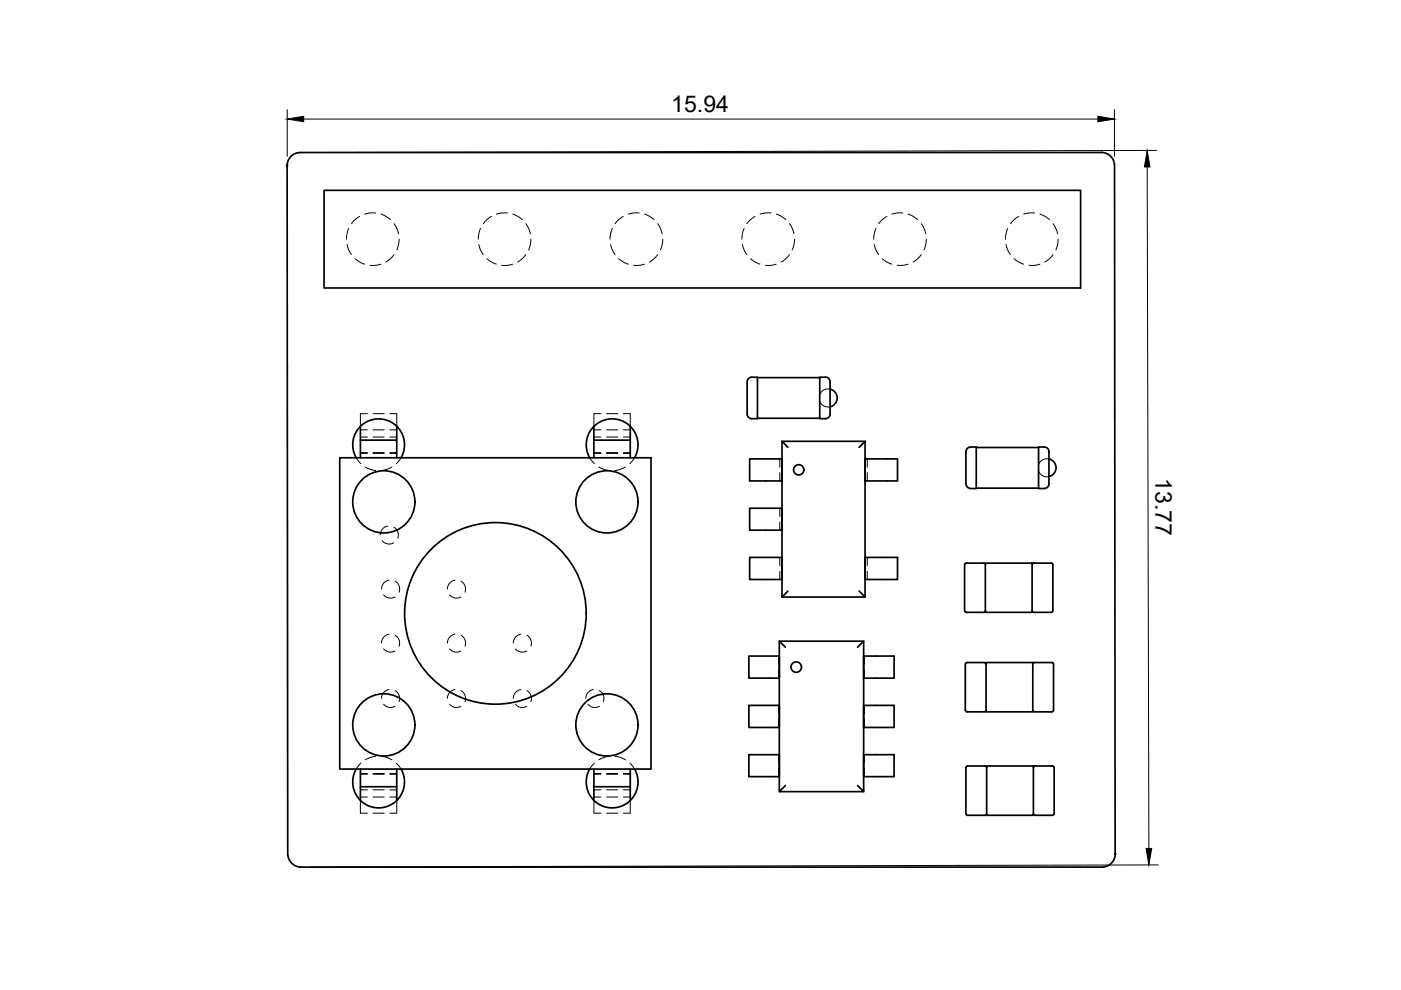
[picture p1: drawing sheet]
<svg xmlns="http://www.w3.org/2000/svg" width="297mm" height="210mm" viewBox="0 0 297 210" stroke-linecap="round" stroke-linejoin="round" font-family="sans-serif">
<defs><g id="words">
<g font-size="4.9">
<text x="142.3" y="23.7">15.94</text>
<text x="245" y="101.4" transform="rotate(90 245 101.4)">13.77</text>
</g>
</g></defs>
<!-- layer: Visible -->
<g fill="none" stroke="#000" stroke-width=".36">
<path d="M68.7 40.4h160.4v20.7h-160.4zM173.8 80h1.2a.95 .95 0 0 1 1 .9v6.9a.98 .98 0 0 1-1 1h-1.2zM72 97.1h66v66h-66zM75.5 97a5.5 5.5 0 0 1 4.8-8.2 5.5 5.5 0 0 1 4.7 8.2M76.4 97.1v-3.8h7.7v3.8M76.4 90.4v2.9M84.1 90.4v2.9M125 97a5.5 5.5 0 0 1 4.8-8.2 5.5 5.5 0 0 1 4.7 8.2M125.9 90.4v6.7M125.9 93.3h7.7v3.8M133.6 90.4v2.9M158.7 80.2a2.51 2.51 0 0 1 1.9-.2v8.7a2.39 2.39 0 0 1-1.9-.2l-.3-.7v-6.9z"/>
<path d="M158.9 97.3h6.9v4.7h-6.9zM160.6 88.7h13.2M160.6 80.1h13.2M165.8 93.6v33h17.6M167.1 94.8l-1.3-1.2h17.6v33l-1.3-1.3M176 82.5a1.92 1.92 0 0 1 1.5 1.9 1.92 1.92 0 0 1-1.5 1.8M183.4 93.6l-1.3 1.2M183.4 97.3h6.9v4.7h-6.9zM205.8 94.8h1.2v8.8h-1.2M205.8 94.8a1.02 1.02 0 0 0-1 1v6.8a.98 .98 0 0 0 1 1M207 94.9h13.2M220.2 94.8h1.2a.98 .98 0 0 1 1 1v6.8a1.02 1.02 0 0 1-1 1h-1.2z"/>
<path d="M222.4 97.3a1.92 1.92 0 0 1 1.5 1.9 1.92 1.92 0 0 1-1.5 1.8M158.9 107.8h6.9v4.6h-6.9zM158.9 118.2h6.9v4.7h-6.9zM183.4 118.2h6.9v4.7h-6.9zM204.5 119.7v9.8M204.9 119.4h3.7M204.9 119.4l-.4 .3M207 103.5h13.2M208.6 119.4l.3 .3M208.9 119.4h9.9v10.4h-9.9zM219.2 119.4h3.7M219.2 119.4l-.4 .3"/>
<path d="M222.9 119.4l.3 .3v10l-.3 .1h-3.7l-.4-.3M158.8 139.1h6.4v4.7h-6.4zM165.2 135.9v31.9h17.9M166.5 137.2l-1.3-1.3h17.9v31.9l-1.3-1.2M167.1 125.3l-1.3 1.3M183.1 135.9l-1.3 1.3M183.1 139.1h6.5v4.7h-6.5zM204.5 129.5l.4 .3h3.7l.3-.3M158.8 149.6h6.4v4.6h-6.4zM183.1 149.6h6.5v4.6h-6.5zM204.7 140.8v9.8M204.7 150.6l.3 .3"/>
<path d="M205 150.9h3.7M208.7 140.5h-3.7l-.3 .3M208.7 140.5l.4 .3M209.1 150.6l-.4 .3M209.1 140.5h9.9v10.4h-9.9zM219 150.6l.3 .3M219.3 150.9h3.7M223 140.5h-3.7l-.3 .3M223 140.5l.4 .3v9.8l-.4 .3M75.5 163.1a5.5 5.5 0 0 0 4.8 8.2 5.5 5.5 0 0 0 4.7-8.2M76.4 163.1v3.7h7.7M76.4 166.8v2.9"/>
<path d="M84.1 163.1v6.6M125 163.1a5.5 5.5 0 0 0 4.8 8.2 5.5 5.5 0 0 0 4.7-8.2M125.9 163.1v3.7h7.7v-3.7M125.9 166.8v2.9M133.6 166.8v2.9M158.8 160h6.4v4.7h-6.4zM166.5 166.6l-1.3 1.2M183.1 160h6.5v4.7h-6.5zM205.1 162.4h3.8l.3 .4M205.2 162.4l-.4 .4v9.7l.4 .4M209.2 162.4h9.9v10.5h-9.9zM209.2 172.5l-.3 .4h-3.8"/>
<path d="M219.1 172.5l.4 .4M219.5 162.4h3.6l.4 .4v9.9l-.4 .2h-3.6M219.5 162.4l-.4 .4M233.9 183.8h-170.1a2.84 2.84 0 0 1-2.8-2.7l-.1-146a2.79 2.79 0 0 1 2.8-2.8h169.8a2.77 2.77 0 0 1 2.8 2.8l.1 146a2.76 2.76 0 0 1-2.5 2.7"/>
<circle cx="169.3" cy="99.6" r="1.09"/>
<circle cx="81.4" cy="106.4" r="6.6"/>
<circle cx="128.7" cy="106.4" r="6.6"/>
<circle cx="105" cy="130.1" r="19.3"/>
<circle cx="81.4" cy="153.7" r="6.6"/>
<circle cx="128.7" cy="153.7" r="6.6"/>
<circle cx="168.8" cy="141.4" r="1.11"/>
</g>
<!-- layer: Hidden -->
<g fill="none" stroke="#000" stroke-width=".21">
<path d="M73.6 51.9l.2 .8 .7 1.3M73.9 48.4l-.3 1-.2 1.3M75.3 54.8l1.1 .9 .9 .3M76.2 45.9l-.9 .6-.8 .9M79.6 45.2h-1.2l-1.1 .2M80.8 56l-1.1 .3h-1.3M80.8 45.4l.8 .4 1.2 .8M83.5 54l-.8 .9-.9 .7M83.6 47.4l.7 1.3 .2 .9M84.6 50.7l-.1 1.3-.4 1M101.5 51.9l.2 .8 .7 1.3M101.9 48.4l-.3 1-.2 1.3"/>
<path d="M103.2 54.8l1.2 .9 .8 .3M104.2 45.9l-.9 .6-.8 .9M107.6 45.2h-1.3l-1 .2M108.7 56l-1 .3h-1.3M108.7 45.4l.9 .4 1.1 .8M111.5 54l-.8 .9-.9 .7M111.5 47.4l.7 1.3 .2 .9M112.6 50.7l-.2 1.3-.3 1M129.5 51.9l.5 1.4 .4 .7M129.8 48.4l-.3 1-.2 1.3M131.2 54.8l1.1 .9 .9 .3M132.1 45.9l-.9 .6-.8 .9"/>
<path d="M135.5 45.2h-1.2l-1.1 .2M136.6 56l-1 .3h-1.3M136.7 45.4l.8 .4 1.2 .8M139.4 47.4l.7 1.3 .3 .9M139.4 54l-.8 .9-.9 .7M140.5 50.7l-.1 1.3-.4 1M157.4 51.9l.2 .8 .7 1.3M157.8 48.4l-.4 1-.1 1.3M159.1 54.8l1.2 .9 .8 .3M160.1 45.9l-.9 .6-.9 .9M163.5 45.2h-1.3l-1.1 .2M164.6 56l-1 .3h-1.3"/>
<path d="M164.6 45.4l.9 .4 1.1 .8M167.4 47.4l.7 1.3 .2 .9M167.4 54l-.8 .9-.9 .7M168.5 50.7l-.2 1.3-.3 1M185.4 51.9l.2 .8 .7 1.3M185.7 48.4l-.3 1-.2 1.3M187.1 54.8l1.1 .9 .9 .3M188 45.9l-.9 .6-.8 .9M191.4 45.2h-1.3l-1 .2M192.5 56l-1 .3h-1.3M192.6 45.4l.8 .4 1.2 .8M195.3 54l-.8 .9-.9 .7"/>
<path d="M195.3 47.4l.7 1.3 .3 .9M196.4 50.7l-.2 1.3-.3 1M213.3 51.9l.2 .8 .7 1.3M213.7 48.4l-.4 1-.1 1.3M215 54.8l1.2 .9 .8 .3M216 45.9l-.9 .6-.9 .9M219.4 45.2h-1.3l-1.1 .2M220.5 56l-1.1 .3h-1.2M220.5 45.4l.9 .4 1.1 .8M223.3 54l-.8 .9-1 .7M223.3 47.4l.7 1.3 .2 .9M224.3 50.7l-.1 1.3-.3 1"/>
<path d="M75.5 97.1l1 1.2M76.4 96.1h1.5M76.4 91.1h1.5M76.4 92.7h1.5M76.4 96h1.5M77.4 99l1.2 .5 1.1 .3M77.9 87.7h-1.5v2.7M79.1 96.1h2.4M79.1 87.7h2.4M79.1 91.1h2.4M79.1 92.7h2.4M79.1 96h2.4"/>
<path d="M82.7 87.7h1.4v2.7M82.7 96.1h1.4M82.7 91.1h1.4M82.7 92.7h1.4M82.7 96h1.4M83.1 99l-1.2 .5-1 .3M85 97.1l-.9 1.2M125 97.1l1 1.2M125.9 96.1h1.5M125.9 91.1h1.5M125.9 92.7h1.5M125.9 96h1.5"/>
<path d="M126.9 99l1.2 .5 1.1 .3M127.4 87.7h-1.5v2.7M128.6 96.1h2.4M128.6 87.7h2.4M128.6 91.1h2.4M128.6 92.7h2.4M128.6 96h2.4M132.2 87.7h1.4v2.7M132.2 96.1h1.4M132.2 91.1h1.4M132.2 92.7h1.4M132.2 96h1.4"/>
<path d="M132.6 99l-1.2 .5-1 .3M134.5 97.1l-.9 1.2M165.3 97.3v1.7M173.8 85a1.89 1.89 0 0 0 2.2 1.2M176 82.5a1.89 1.89 0 0 0-2.2 1.3M183.9 97.3v1.7M220.1 99.8a1.98 1.98 0 0 0 2.3 1.3M222.4 97.3a1.94 1.94 0 0 0-2.2 1.3M81 114.7a1.89 1.89 0 0 0 2.5 .4M82.2 111.5a1.92 1.92 0 0 0-1.6 1.9M83.5 111.8a1.93 1.93 0 0 1 .8 2.3M165.3 100.2v1.8"/>
<path d="M165.3 107.8v1.7M165.3 110.7v1.7M165.3 118.2v1.7M183.9 100.2v1.8M183.9 118.2v1.7M81.3 137.6a1.96 1.96 0 0 0 2.5 .4M81.3 126.1a1.92 1.92 0 0 0 2.5 .5M82.5 134.5a1.88 1.88 0 0 0-1.6 1.8M82.5 123a1.92 1.92 0 0 0-1.6 1.9M83.8 134.7a1.87 1.87 0 0 1 .8 2.3M83.8 123.2a1.87 1.87 0 0 1 .8 2.4M95.3 126.1a1.89 1.89 0 0 0 2.4 .5"/>
<path d="M95.3 137.6a1.92 1.92 0 0 0 2.4 .4M96.5 123a1.97 1.97 0 0 0-1.7 1.9M96.5 134.5a1.92 1.92 0 0 0-1.7 1.8M97.7 123.2a1.87 1.87 0 0 1 .9 2.4M97.7 134.7a1.87 1.87 0 0 1 .9 2.3M109.3 137.6a1.92 1.92 0 0 0 2.4 .4M110.4 134.5a1.88 1.88 0 0 0-1.6 1.8M111.7 134.7a1.87 1.87 0 0 1 .8 2.3M165.1 139.1v1.7M165.3 121.1v1.8M183.3 139.1v1.7M183.9 121.1v1.8"/>
<path d="M81.3 149.3a1.89 1.89 0 0 0 2.5 .4M82.5 146.2a1.92 1.92 0 0 0-1.6 1.9M83.8 146.4a1.87 1.87 0 0 1 .8 2.4M95.3 149.3a1.85 1.85 0 0 0 2.4 .4M96.5 146.2a1.97 1.97 0 0 0-1.7 1.9M97.7 146.4a1.87 1.87 0 0 1 .9 2.4M109.3 149.3a1.85 1.85 0 0 0 2.4 .4M110.4 146.2a1.93 1.93 0 0 0-1.6 1.9M111.7 146.4a1.87 1.87 0 0 1 .8 2.4M124.7 149.3a1.87 1.87 0 0 0 2.4 .4M125.8 146.2a1.93 1.93 0 0 0-1.6 1.9M127.1 146.4a1.91 1.91 0 0 1 .8 2.4"/>
<path d="M165.1 142v1.8M165.1 149.6v1.7M165.1 152.5v1.7M183.3 142v1.8M183.3 149.6v1.7M183.3 152.5v1.7M76.4 169.7v2.7h1.5M76.4 164h1.5M76.4 169h1.5M76.4 164.2h1.5M76.4 167.5h1.5M76.5 161.8l-1 1.3"/>
<path d="M79.1 164h2.4M79.1 172.4h2.4M79.1 169h2.4M79.1 164.2h2.4M79.1 167.5h2.4M79.7 160.4l-1.1 .2-1.2 .5M80.9 160.4l1 .2 1.2 .5M82.7 164h1.4M82.7 169h1.4M82.7 164.2h1.4M82.7 167.5h1.4M84.1 161.8l.9 1.3"/>
<path d="M84.1 169.7v2.7h-1.4M125.9 169.7v2.7h1.5M125.9 164h1.5M125.9 169h1.5M125.9 164.2h1.5M125.9 167.5h1.5M126 161.8l-1 1.3M128.6 164h2.4M128.6 172.4h2.4M128.6 169h2.4M128.6 164.2h2.4M128.6 167.5h2.4"/>
<path d="M129.2 160.4l-1.1 .2-1.1 .5M130.4 160.4l1 .2 1.2 .5M132.2 164h1.4M132.2 169h1.4M132.2 164.2h1.4M132.2 167.5h1.4M133.6 161.8l.9 1.3M133.6 169.7v2.7h-1.4M165.1 160v1.7M165.1 162.9v1.8M183.3 160v1.7M183.3 162.9v1.8"/>
</g>
<!-- layer: Visible -->
<g fill="#000" stroke="#000" stroke-width=".21">
<circle cx="60.9" cy="35.1" r=".17"/>
<circle cx="236.4" cy="181.1" r=".17"/>
</g>
<!-- layer: Dimensions -->
<path d="M60.9 23.2v9.9M64.4 25.2h168.4M236.3 23.2v9.9M243.2 35.4l.4 144.5M245.2 31.9l-179.8 .4M245.6 183.4l-179.8 .4" fill="none" stroke="#000" stroke-width=".21"/>
<path d="M60.9 25.2l3.5-.5v1.1zM232.8 24.7l3.5 .5-3.5 .6zM243.2 31.9l.6 3.5h-1.2zM243 179.9h1.2l-.6 3.5z" fill="#000" stroke="#000" stroke-width=".21"/>
<use href="#words"/>
</svg>
